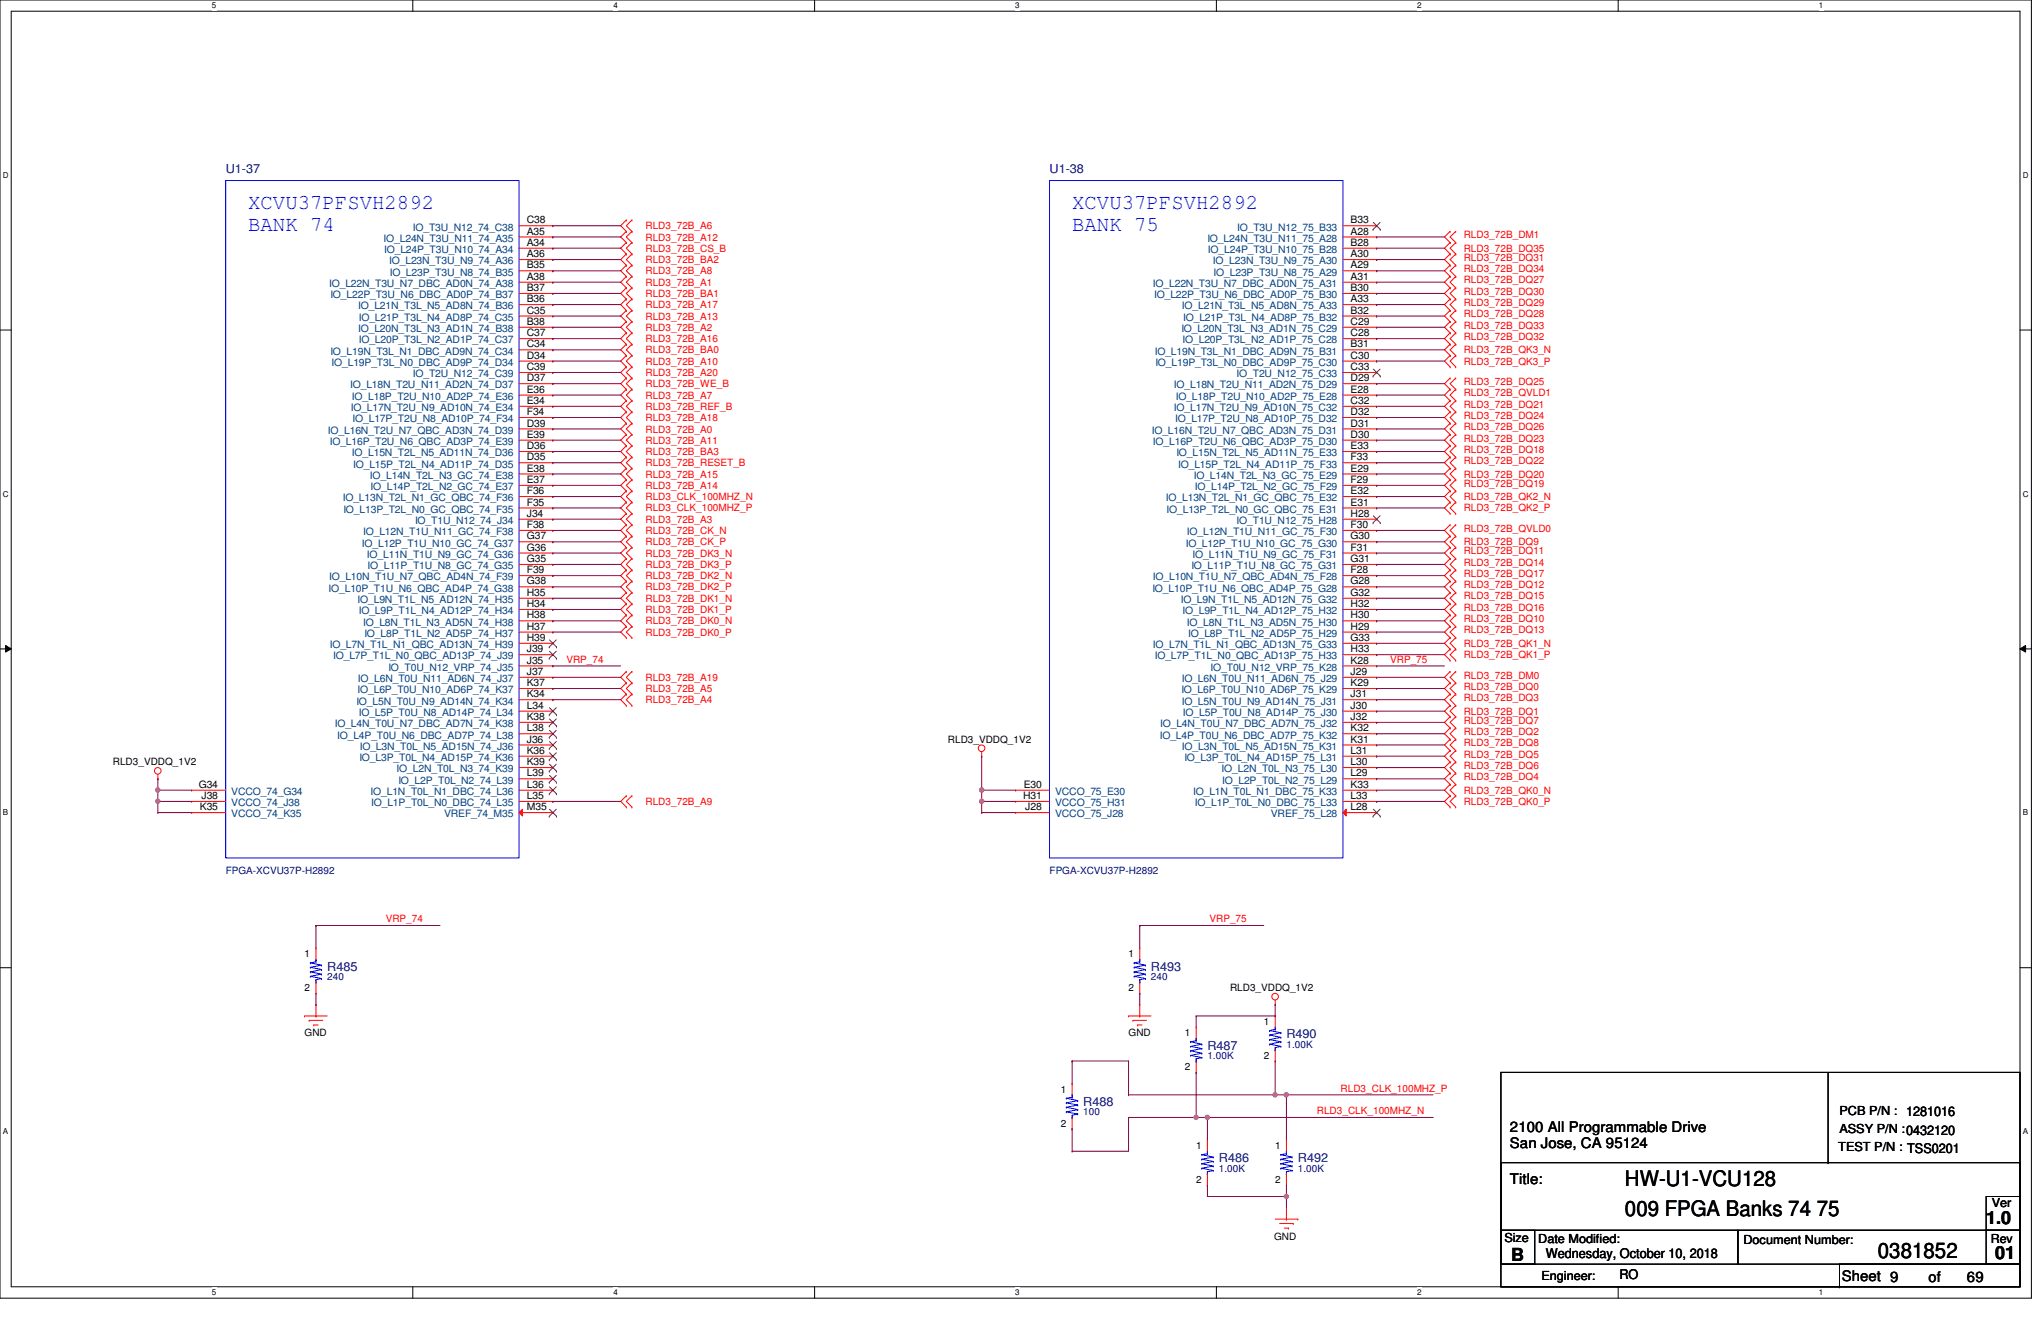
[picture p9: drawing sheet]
<svg xmlns="http://www.w3.org/2000/svg" width="432mm" height="279mm" viewBox="0 0 432 279" stroke-linecap="round" stroke-linejoin="round" font-family="sans-serif">
<defs><g id="words">
<g font-size="4.5" fill="#00f">
<text x="52.5" y="44.2">XCVU37PFSVH2892</text>
<text x="226.8" y="44.2">XCVU37PFSVH2892</text>
<text x="52.5" y="48.9">BANK 74</text>
<text x="226.8" y="48.9">BANK 75</text>
</g>
<g font-size="4.5">
<text x="343.8" y="250.9">HW-U1-VCU128</text>
<text x="343.8" y="257.1">009 FPGA Banks 74 75</text>
<text x="397.3" y="266">0381852</text>
</g>
<g font-size="3.8">
<text x="420.2" y="259">1.0</text>
<text x="319.7" y="266.6">B</text>
<text x="422.1" y="266.4">01</text>
</g>
<g font-size="3.1">
<text x="319.4" y="239.4">2100 All Programmable Drive</text>
<text x="319.4" y="242.7">San Jose, CA 95124</text>
<text x="319.4" y="250.4">Title:</text>
<text x="389.6" y="270.9">Sheet 9</text>
<text x="408" y="271.1">of</text>
<text x="416.1" y="271.1">69</text>
</g>
<g font-size="2.8">
<text x="327.1" y="266.1">Wednesday, October 10, 2018</text>
<text x="342.6" y="270.4">RO</text>
</g>
<g font-size="2.6" fill="#000080">
<text x="47.8" y="36.5">U1-37</text>
<text x="222" y="36.5">U1-38</text>
<text x="69.2" y="205.3">R485</text>
<text x="243.5" y="205.3">R493</text>
<text x="255.4" y="222">R487</text>
<text x="272.2" y="219.6">R490</text>
<text x="229.2" y="233.9">R488</text>
<text x="257.9" y="245.9">R486</text>
<text x="274.6" y="245.9">R492</text>
</g>
<g font-size="2.6">
<text x="389.2" y="235.9">PCB P/N : 1281016</text>
<text x="389.2" y="239.7">ASSY P/N :0432120</text>
<text x="388.9" y="243.5">TEST P/N : TSS0201</text>
<text x="421.4" y="255.2">Ver</text>
<text x="318.3" y="262.6">Size</text>
<text x="325.4" y="262.8">Date Modified:</text>
<text x="368.9" y="263.1">Document Number:</text>
<text x="421.2" y="262.8">Rev</text>
<text x="326.1" y="270.7">Engineer:</text>
</g>
<g font-size="2.2">
<text x="111.5" y="47.2">C38</text>
<text x="285.7" y="47.2">B33</text>
<text x="111.5" y="49.6">A35</text>
<text x="111.5" y="52">A34</text>
<text x="285.7" y="49.6">A28</text>
<text x="285.7" y="52">B28</text>
<text x="111.5" y="54.4">A36</text>
<text x="111.5" y="56.8">B35</text>
<text x="111.5" y="59.2">A38</text>
<text x="285.7" y="54.4">A30</text>
<text x="285.7" y="56.8">A29</text>
<text x="285.7" y="59.2">A31</text>
<text x="111.5" y="61.6">B37</text>
<text x="111.5" y="63.9">B36</text>
<text x="285.7" y="61.6">B30</text>
<text x="285.7" y="63.9">A33</text>
<text x="111.5" y="66.3">C35</text>
<text x="111.5" y="68.7">B38</text>
<text x="111.5" y="71.1">C37</text>
<text x="285.7" y="66.3">B32</text>
<text x="285.7" y="68.7">C29</text>
<text x="285.7" y="71.1">C28</text>
<text x="111.5" y="73.5">C34</text>
<text x="111.5" y="75.9">D34</text>
<text x="285.7" y="73.5">B31</text>
<text x="285.7" y="75.9">C30</text>
<text x="111.5" y="78.3">C39</text>
<text x="111.5" y="80.6">D37</text>
<text x="111.5" y="83.1">E36</text>
<text x="285.7" y="78.3">C33</text>
<text x="285.7" y="80.6">D29</text>
<text x="285.7" y="83.1">E28</text>
<text x="111.5" y="85.4">E34</text>
<text x="111.5" y="87.8">F34</text>
<text x="285.7" y="85.4">C32</text>
<text x="285.7" y="87.8">D32</text>
<text x="111.5" y="90.2">D39</text>
<text x="111.5" y="92.6">E39</text>
<text x="111.5" y="95">D36</text>
<text x="285.7" y="90.2">D31</text>
<text x="285.7" y="92.6">D30</text>
<text x="285.7" y="95">E33</text>
<text x="111.5" y="97.4">D35</text>
<text x="111.5" y="99.7">E38</text>
<text x="285.7" y="97.4">F33</text>
<text x="285.7" y="99.7">E29</text>
<text x="111.5" y="102.2">E37</text>
<text x="111.5" y="104.5">F36</text>
<text x="111.5" y="106.9">F35</text>
<text x="285.7" y="102.2">F29</text>
<text x="285.7" y="104.5">E32</text>
<text x="285.7" y="106.9">E31</text>
<text x="111.5" y="109.3">J34</text>
<text x="111.5" y="111.7">F38</text>
<text x="285.7" y="109.3">H28</text>
<text x="285.7" y="111.7">F30</text>
<text x="111.5" y="114.1">G37</text>
<text x="111.5" y="116.5">G36</text>
<text x="111.5" y="118.9">G35</text>
<text x="285.7" y="114.1">G30</text>
<text x="285.7" y="116.5">F31</text>
<text x="285.7" y="118.9">G31</text>
<text x="111.5" y="121.2">F39</text>
<text x="111.5" y="123.6">G38</text>
<text x="285.7" y="121.2">F28</text>
<text x="285.7" y="123.6">G28</text>
<text x="111.5" y="126">H35</text>
<text x="111.5" y="128.4">H34</text>
<text x="111.5" y="130.8">H38</text>
<text x="285.7" y="126">G32</text>
<text x="285.7" y="128.4">H32</text>
<text x="285.7" y="130.8">H30</text>
<text x="111.5" y="133.2">H37</text>
<text x="111.5" y="135.6">H39</text>
<text x="111.5" y="138">J39</text>
<text x="285.7" y="133.2">H29</text>
<text x="285.7" y="135.6">G33</text>
<text x="285.7" y="138">H33</text>
<text x="111.5" y="140.3">J35</text>
<text x="111.5" y="142.7">J37</text>
<text x="285.7" y="140.3">K28</text>
<text x="285.7" y="142.7">J29</text>
<text x="111.5" y="145.1">K37</text>
<text x="111.5" y="147.5">K34</text>
<text x="111.5" y="149.9">L34</text>
<text x="285.7" y="145.1">K29</text>
<text x="285.7" y="147.5">J31</text>
<text x="285.7" y="149.9">J30</text>
<text x="111.5" y="152.3">K38</text>
<text x="111.5" y="154.7">L38</text>
<text x="285.7" y="152.3">J32</text>
<text x="285.7" y="154.7">K32</text>
<text x="111.5" y="157.1">J36</text>
<text x="111.5" y="159.4">K36</text>
<text x="111.5" y="161.8">K39</text>
<text x="285.7" y="157.1">K31</text>
<text x="285.7" y="159.4">L31</text>
<text x="285.7" y="161.8">L30</text>
<text x="42" y="166.6">G34</text>
<text x="111.5" y="164.2">L39</text>
<text x="111.5" y="166.6">L36</text>
<text x="216.6" y="166.6">E30</text>
<text x="285.7" y="164.2">L29</text>
<text x="285.7" y="166.6">K33</text>
<text x="42.3" y="171.4">K35</text>
<text x="42.6" y="169">J38</text>
<text x="111.5" y="169">L35</text>
<text x="111.5" y="171.4">M35</text>
<text x="216.5" y="169">H31</text>
<text x="216.9" y="171.4">J28</text>
<text x="285.7" y="169">L33</text>
<text x="285.7" y="171.4">L28</text>
</g>
<g font-size="2.2" fill="#004080">
<text x="81.2" y="51.1">IO_L24N_T3U_N11_74_A35</text>
<text x="81.3" y="53.5">IO_L24P_T3U_N10_74_A34</text>
<text x="87.3" y="48.8">IO_T3U_N12_74_C38</text>
<text x="255.4" y="51.1">IO_L24N_T3U_N11_75_A28</text>
<text x="255.6" y="53.5">IO_L24P_T3U_N10_75_B28</text>
<text x="261.7" y="48.8">IO_T3U_N12_75_B33</text>
<text x="82.3" y="55.9">IO_L23N_T3U_N9_74_A36</text>
<text x="82.5" y="58.3">IO_L23P_T3U_N8_74_B35</text>
<text x="256.6" y="55.9">IO_L23N_T3U_N9_75_A30</text>
<text x="256.8" y="58.3">IO_L23P_T3U_N8_75_A29</text>
<text x="69.6" y="60.7">IO_L22N_T3U_N7_DBC_AD0N_74_A38</text>
<text x="69.9" y="63.1">IO_L22P_T3U_N6_DBC_AD0P_74_B37</text>
<text x="75.8" y="65.4">IO_L21N_T3L_N5_AD8N_74_B36</text>
<text x="243.9" y="60.7">IO_L22N_T3U_N7_DBC_AD0N_75_A31</text>
<text x="244.2" y="63.1">IO_L22P_T3U_N6_DBC_AD0P_75_B30</text>
<text x="250.1" y="65.4">IO_L21N_T3L_N5_AD8N_75_A33</text>
<text x="75.8" y="70.2">IO_L20N_T3L_N3_AD1N_74_B38</text>
<text x="75.9" y="67.9">IO_L21P_T3L_N4_AD8P_74_C35</text>
<text x="249.9" y="70.2">IO_L20N_T3L_N3_AD1N_75_C29</text>
<text x="250.3" y="67.9">IO_L21P_T3L_N4_AD8P_75_B32</text>
<text x="69.9" y="75">IO_L19N_T3L_N1_DBC_AD9N_74_C34</text>
<text x="70.1" y="77.4">IO_L19P_T3L_N0_DBC_AD9P_74_D34</text>
<text x="75.9" y="72.6">IO_L20P_T3L_N2_AD1P_74_C37</text>
<text x="244.3" y="75">IO_L19N_T3L_N1_DBC_AD9N_75_B31</text>
<text x="244.4" y="77.4">IO_L19P_T3L_N0_DBC_AD9P_75_C30</text>
<text x="250.2" y="72.6">IO_L20P_T3L_N2_AD1P_75_C28</text>
<text x="74.1" y="82.2">IO_L18N_T2U_N11_AD2N_74_D37</text>
<text x="87.3" y="79.8">IO_T2U_N12_74_C39</text>
<text x="248.4" y="82.2">IO_L18N_T2U_N11_AD2N_75_D29</text>
<text x="261.6" y="79.8">IO_T2U_N12_75_C33</text>
<text x="74.2" y="87">IO_L17N_T2U_N9_AD10N_74_E34</text>
<text x="74.5" y="84.6">IO_L18P_T2U_N10_AD2P_74_E36</text>
<text x="74.6" y="89.3">IO_L17P_T2U_N8_AD10P_74_F34</text>
<text x="248.4" y="87">IO_L17N_T2U_N9_AD10N_75_C32</text>
<text x="248.6" y="89.3">IO_L17P_T2U_N8_AD10P_75_D32</text>
<text x="248.8" y="84.6">IO_L18P_T2U_N10_AD2P_75_E28</text>
<text x="69.4" y="91.7">IO_L16N_T2U_N7_QBC_AD3N_74_D39</text>
<text x="69.8" y="94.1">IO_L16P_T2U_N6_QBC_AD3P_74_E39</text>
<text x="243.7" y="91.7">IO_L16N_T2U_N7_QBC_AD3N_75_D31</text>
<text x="243.9" y="94.1">IO_L16P_T2U_N6_QBC_AD3P_75_D30</text>
<text x="74.5" y="96.5">IO_L15N_T2L_N5_AD11N_74_D36</text>
<text x="74.7" y="98.9">IO_L15P_T2L_N4_AD11P_74_D35</text>
<text x="78.3" y="101.3">IO_L14N_T2L_N3_GC_74_E38</text>
<text x="248.9" y="96.5">IO_L15N_T2L_N5_AD11N_75_E33</text>
<text x="249.3" y="98.9">IO_L15P_T2L_N4_AD11P_75_F33</text>
<text x="252.6" y="101.3">IO_L14N_T2L_N3_GC_75_E29</text>
<text x="72.5" y="106">IO_L13N_T2L_N1_GC_QBC_74_F36</text>
<text x="78.4" y="103.7">IO_L14P_T2L_N2_GC_74_E37</text>
<text x="246.7" y="106">IO_L13N_T2L_N1_GC_QBC_75_E32</text>
<text x="252.8" y="103.7">IO_L14P_T2L_N2_GC_75_F29</text>
<text x="72.6" y="108.5">IO_L13P_T2L_N0_GC_QBC_74_F35</text>
<text x="76.8" y="113.2">IO_L12N_T1U_N11_GC_74_F38</text>
<text x="87.8" y="110.8">IO_T1U_N12_74_J34</text>
<text x="246.8" y="108.5">IO_L13P_T2L_N0_GC_QBC_75_E31</text>
<text x="251.1" y="113.2">IO_L12N_T1U_N11_GC_75_F30</text>
<text x="261.6" y="110.8">IO_T1U_N12_75_H28</text>
<text x="76.6" y="115.6">IO_L12P_T1U_N10_GC_74_G37</text>
<text x="77.6" y="118">IO_L11N_T1U_N9_GC_74_G36</text>
<text x="250.9" y="115.6">IO_L12P_T1U_N10_GC_75_G30</text>
<text x="252.3" y="118">IO_L11N_T1U_N9_GC_75_F31</text>
<text x="69.5" y="125.1">IO_L10P_T1U_N6_QBC_AD4P_74_G38</text>
<text x="69.6" y="122.8">IO_L10N_T1U_N7_QBC_AD4N_74_F39</text>
<text x="77.8" y="120.4">IO_L11P_T1U_N8_GC_74_G35</text>
<text x="243.8" y="125.1">IO_L10P_T1U_N6_QBC_AD4P_75_G28</text>
<text x="243.9" y="122.8">IO_L10N_T1U_N7_QBC_AD4N_75_F28</text>
<text x="252.1" y="120.4">IO_L11P_T1U_N8_GC_75_G31</text>
<text x="75.6" y="127.6">IO_L9N_T1L_N5_AD12N_74_H35</text>
<text x="75.9" y="129.9">IO_L9P_T1L_N4_AD12P_74_H34</text>
<text x="249.8" y="127.6">IO_L9N_T1L_N5_AD12N_75_G32</text>
<text x="250.2" y="129.9">IO_L9P_T1L_N4_AD12P_75_H32</text>
<text x="69.8" y="137.1">IO_L7N_T1L_N1_QBC_AD13N_74_H39</text>
<text x="76.8" y="132.3">IO_L8N_T1L_N3_AD5N_74_H38</text>
<text x="77.1" y="134.7">IO_L8P_T1L_N2_AD5P_74_H37</text>
<text x="243.9" y="137.1">IO_L7N_T1L_N1_QBC_AD13N_75_G33</text>
<text x="251.1" y="132.3">IO_L8N_T1L_N3_AD5N_75_H30</text>
<text x="251.4" y="134.7">IO_L8P_T1L_N2_AD5P_75_H29</text>
<text x="70.5" y="139.5">IO_L7P_T1L_N0_QBC_AD13P_74_J39</text>
<text x="82.2" y="141.9">IO_T0U_N12_VRP_74_J35</text>
<text x="244.3" y="139.5">IO_L7P_T1L_N0_QBC_AD13P_75_H33</text>
<text x="256.1" y="141.9">IO_T0U_N12_VRP_75_K28</text>
<text x="75.4" y="149">IO_L5N_T0U_N9_AD14N_74_K34</text>
<text x="75.6" y="146.6">IO_L6P_T0U_N10_AD6P_74_K37</text>
<text x="75.7" y="144.3">IO_L6N_T0U_N11_AD6N_74_J37</text>
<text x="249.9" y="146.6">IO_L6P_T0U_N10_AD6P_75_K29</text>
<text x="250" y="144.3">IO_L6N_T0U_N11_AD6N_75_J29</text>
<text x="250" y="149">IO_L5N_T0U_N9_AD14N_75_J31</text>
<text x="70.8" y="153.8">IO_L4N_T0U_N7_DBC_AD7N_74_K38</text>
<text x="75.9" y="151.4">IO_L5P_T0U_N8_AD14P_74_L34</text>
<text x="245.4" y="153.8">IO_L4N_T0U_N7_DBC_AD7N_75_J32</text>
<text x="250.3" y="151.4">IO_L5P_T0U_N8_AD14P_75_J30</text>
<text x="71.3" y="156.2">IO_L4P_T0U_N6_DBC_AD7P_74_L38</text>
<text x="76" y="161">IO_L3P_T0L_N4_AD15P_74_K36</text>
<text x="76.1" y="158.6">IO_L3N_T0L_N5_AD15N_74_J36</text>
<text x="245.4" y="156.2">IO_L4P_T0U_N6_DBC_AD7P_75_K32</text>
<text x="250.1" y="158.6">IO_L3N_T0L_N5_AD15N_75_K31</text>
<text x="250.6" y="161">IO_L3P_T0L_N4_AD15P_75_L31</text>
<text x="83.9" y="163.4">IO_L2N_T0L_N3_74_K39</text>
<text x="84.3" y="165.7">IO_L2P_T0L_N2_74_L39</text>
<text x="258.4" y="163.4">IO_L2N_T0L_N3_75_L30</text>
<text x="258.6" y="165.7">IO_L2P_T0L_N2_75_L29</text>
<text x="48.9" y="168.1">VCCO_74_G34</text>
<text x="48.9" y="170.5">VCCO_74_J38</text>
<text x="48.9" y="172.9">VCCO_74_K35</text>
<text x="78.4" y="168.1">IO_L1N_T0L_N1_DBC_74_L36</text>
<text x="78.5" y="170.5">IO_L1P_T0L_N0_DBC_74_L35</text>
<text x="93.9" y="172.9">VREF_74_M35</text>
<text x="223.2" y="168.1">VCCO_75_E30</text>
<text x="223.2" y="170.5">VCCO_75_H31</text>
<text x="223.2" y="172.9">VCCO_75_J28</text>
<text x="252.4" y="168.1">IO_L1N_T0L_N1_DBC_75_K33</text>
<text x="252.8" y="170.5">IO_L1P_T0L_N0_DBC_75_L33</text>
<text x="268.9" y="172.9">VREF_75_L28</text>
</g>
<g font-size="2.1" fill="#f00">
<text x="136.6" y="48.5">RLD3_72B_A6</text>
<text x="136.6" y="50.9">RLD3_72B_A12</text>
<text x="136.6" y="53.3">RLD3_72B_CS_B</text>
<text x="309.7" y="53.3">RLD3_72B_DQ35</text>
<text x="309.7" y="50.4">RLD3_72B_DM1</text>
<text x="136.6" y="55.7">RLD3_72B_BA2</text>
<text x="136.6" y="58">RLD3_72B_A8</text>
<text x="309.7" y="55.2">RLD3_72B_DQ31</text>
<text x="309.7" y="59.9">RLD3_72B_DQ27</text>
<text x="309.7" y="57.6">RLD3_72B_DQ34</text>
<text x="136.6" y="60.4">RLD3_72B_A1</text>
<text x="136.6" y="62.8">RLD3_72B_BA1</text>
<text x="136.6" y="65.2">RLD3_72B_A17</text>
<text x="309.7" y="64.7">RLD3_72B_DQ29</text>
<text x="309.7" y="62.4">RLD3_72B_DQ30</text>
<text x="136.6" y="70">RLD3_72B_A2</text>
<text x="136.6" y="67.6">RLD3_72B_A13</text>
<text x="309.7" y="67.1">RLD3_72B_DQ28</text>
<text x="309.7" y="71.9">RLD3_72B_DQ32</text>
<text x="309.7" y="69.5">RLD3_72B_DQ33</text>
<text x="136.6" y="72.3">RLD3_72B_A16</text>
<text x="136.6" y="74.8">RLD3_72B_BA0</text>
<text x="136.6" y="77.1">RLD3_72B_A10</text>
<text x="309.7" y="77.1">RLD3_72B_QK3_P</text>
<text x="309.7" y="74.8">RLD3_72B_QK3_N</text>
<text x="136.6" y="79.5">RLD3_72B_A20</text>
<text x="136.6" y="81.9">RLD3_72B_WE_B</text>
<text x="309.7" y="83.8">RLD3_72B_QVLD1</text>
<text x="309.7" y="81.4">RLD3_72B_DQ25</text>
<text x="136.6" y="84.3">RLD3_72B_A7</text>
<text x="136.6" y="86.7">RLD3_72B_REF_B</text>
<text x="136.6" y="89.1">RLD3_72B_A18</text>
<text x="309.7" y="86.2">RLD3_72B_DQ21</text>
<text x="309.7" y="88.6">RLD3_72B_DQ24</text>
<text x="136.6" y="91.5">RLD3_72B_A0</text>
<text x="136.6" y="93.9">RLD3_72B_A11</text>
<text x="309.7" y="93.4">RLD3_72B_DQ23</text>
<text x="309.7" y="91">RLD3_72B_DQ26</text>
<text x="309.7" y="95.8">RLD3_72B_DQ18</text>
<text x="136.6" y="98.6">RLD3_72B_RESET_B</text>
<text x="136.6" y="101">RLD3_72B_A15</text>
<text x="136.6" y="96.2">RLD3_72B_BA3</text>
<text x="309.7" y="98.2">RLD3_72B_DQ22</text>
<text x="309.7" y="101">RLD3_72B_DQ20</text>
<text x="136.6" y="105.8">RLD3_CLK_100MHZ_N</text>
<text x="136.6" y="103.4">RLD3_72B_A14</text>
<text x="309.7" y="105.8">RLD3_72B_QK2_N</text>
<text x="309.7" y="102.9">RLD3_72B_DQ19</text>
<text x="136.6" y="108.2">RLD3_CLK_100MHZ_P</text>
<text x="136.6" y="112.9">RLD3_72B_CK_N</text>
<text x="136.6" y="110.6">RLD3_72B_A3</text>
<text x="309.7" y="108.2">RLD3_72B_QK2_P</text>
<text x="309.7" y="112.5">RLD3_72B_QVLD0</text>
<text x="136.6" y="115.4">RLD3_72B_CK_P</text>
<text x="136.6" y="117.7">RLD3_72B_DK3_N</text>
<text x="309.7" y="115.4">RLD3_72B_DQ9</text>
<text x="309.7" y="117.3">RLD3_72B_DQ11</text>
<text x="309.7" y="119.6">RLD3_72B_DQ14</text>
<text x="136.6" y="124.9">RLD3_72B_DK2_P</text>
<text x="136.6" y="122.5">RLD3_72B_DK2_N</text>
<text x="136.6" y="120.1">RLD3_72B_DK3_P</text>
<text x="309.7" y="124.4">RLD3_72B_DQ12</text>
<text x="309.7" y="122">RLD3_72B_DQ17</text>
<text x="136.6" y="129.7">RLD3_72B_DK1_P</text>
<text x="136.6" y="127.3">RLD3_72B_DK1_N</text>
<text x="309.7" y="126.8">RLD3_72B_DQ15</text>
<text x="309.7" y="131.6">RLD3_72B_DQ10</text>
<text x="309.7" y="129.2">RLD3_72B_DQ16</text>
<text x="136.6" y="134.5">RLD3_72B_DK0_P</text>
<text x="136.6" y="132">RLD3_72B_DK0_N</text>
<text x="309.7" y="136.8">RLD3_72B_QK1_N</text>
<text x="309.7" y="134">RLD3_72B_DQ13</text>
<text x="119.8" y="140.2">VRP_74</text>
<text x="136.6" y="144">RLD3_72B_A19</text>
<text x="294.1" y="140.2">VRP_75</text>
<text x="309.7" y="143.5">RLD3_72B_DM0</text>
<text x="309.7" y="139.2">RLD3_72B_QK1_P</text>
<text x="136.6" y="148.8">RLD3_72B_A4</text>
<text x="136.6" y="146.4">RLD3_72B_A5</text>
<text x="309.7" y="145.9">RLD3_72B_DQ0</text>
<text x="309.7" y="148.3">RLD3_72B_DQ3</text>
<text x="309.7" y="155.4">RLD3_72B_DQ2</text>
<text x="309.7" y="153.1">RLD3_72B_DQ7</text>
<text x="309.7" y="151.2">RLD3_72B_DQ1</text>
<text x="309.7" y="157.9">RLD3_72B_DQ8</text>
<text x="309.7" y="160.2">RLD3_72B_DQ5</text>
<text x="309.7" y="165">RLD3_72B_DQ4</text>
<text x="309.7" y="162.6">RLD3_72B_DQ6</text>
<text x="309.7" y="167.9">RLD3_72B_QK0_N</text>
<text x="136.6" y="170.3">RLD3_72B_A9</text>
<text x="309.7" y="170.3">RLD3_72B_QK0_P</text>
<text x="81.6" y="195.1">VRP_74</text>
<text x="255.9" y="195.1">VRP_75</text>
<text x="283.6" y="230.9">RLD3_CLK_100MHZ_P</text>
<text x="278.6" y="235.7">RLD3_CLK_100MHZ_N</text>
</g>
<g font-size="2.1">
<text x="23.9" y="161.9">RLD3_VDDQ_1V2</text>
<text x="200.5" y="157.1">RLD3_VDDQ_1V2</text>
<text x="64.4" y="202.5">1</text>
<text x="238.8" y="202.5">1</text>
<text x="64.4" y="209.6">2</text>
<text x="238.8" y="209.6">2</text>
<text x="260.2" y="209.6">RLD3_VDDQ_1V2</text>
<text x="64.4" y="219.2">GND</text>
<text x="238.8" y="219.2">GND</text>
<text x="250.7" y="219.2">1</text>
<text x="267.4" y="216.8">1</text>
<text x="250.7" y="226.4">2</text>
<text x="267.4" y="224">2</text>
<text x="224.4" y="231.1">1</text>
<text x="224.4" y="238.3">2</text>
<text x="253.1" y="243.1">1</text>
<text x="269.8" y="243.1">1</text>
<text x="253.1" y="250.2">2</text>
<text x="269.8" y="250.2">2</text>
<text x="269.5" y="262.2">GND</text>
</g>
<g font-size="2.1" fill="#000080">
<text x="47.8" y="184.8">FPGA-XCVU37P-H2892</text>
<text x="222" y="184.8">FPGA-XCVU37P-H2892</text>
<text x="69.2" y="207.3">240</text>
<text x="243.5" y="207.3">240</text>
<text x="272.2" y="221.6">1.00K</text>
<text x="255.4" y="224">1.00K</text>
<text x="229.2" y="235.9">100</text>
<text x="257.9" y="247.9">1.00K</text>
<text x="274.6" y="247.9">1.00K</text>
</g>
<g font-size="1.7">
<text x="44.8" y="1.8">5</text>
<text x="129.8" y="1.8">4</text>
<text x="214.8" y="1.8">3</text>
<text x="299.8" y="1.8">2</text>
<text x="384.8" y="1.8">1</text>
<text x=".6" y="37.6">D</text>
<text x="427.9" y="37.6">D</text>
<text x=".6" y="105">C</text>
<text x="427.9" y="105">C</text>
<text x=".6" y="172.5">B</text>
<text x="427.9" y="172.5">B</text>
<text x=".6" y="239.9">A</text>
<text x="427.9" y="239.9">A</text>
<text x="44.8" y="273.9">5</text>
<text x="129.8" y="273.9">4</text>
<text x="214.8" y="273.9">3</text>
<text x="299.8" y="273.9">2</text>
<text x="384.8" y="273.9">1</text>
</g>
</g></defs>
<path d="M0 0h429.8v274.6h-429.8zM2.4 2.4h425v269.8h-425z" fill="none" stroke="#000" stroke-width=".21"/>
<g fill="#fff">
<path d="M44.8 .3h1v1.9h-1z"/>
<path d="M44.8 272.4h1v1.9h-1z"/>
</g>
<path d="M87.3 0v2.4M87.3 272.2v2.3" fill="none" stroke="#000" stroke-width=".21"/>
<g fill="#fff">
<path d="M129.8 .3h.9v1.9h-.9z"/>
<path d="M129.8 272.4h.9v1.9h-.9z"/>
</g>
<path d="M172.3 0v2.4M172.3 272.2v2.3" fill="none" stroke="#000" stroke-width=".21"/>
<g fill="#fff">
<path d="M214.8 .3h.9v1.9h-.9z"/>
<path d="M214.8 272.4h.9v1.9h-.9z"/>
</g>
<path d="M257.3 0v2.4M257.3 272.2v2.3" fill="none" stroke="#000" stroke-width=".21"/>
<g fill="#fff">
<path d="M299.8 .3h.9v1.9h-.9z"/>
<path d="M299.8 272.4h.9v1.9h-.9z"/>
</g>
<path d="M342.3 0v2.4M342.3 272.2v2.3" fill="none" stroke="#000" stroke-width=".21"/>
<g fill="#fff">
<path d="M384.8 .3h.9v1.9h-.9z"/>
<path d="M384.8 272.4h.9v1.9h-.9z"/>
<path d="M.6 36.1h1.2v1.9h-1.2z"/>
<path d="M427.9 36.1h1.3v1.9h-1.3z"/>
<path d="M.6 103.5h1.2v1.9h-1.2z"/>
<path d="M427.9 103.5h1.3v1.9h-1.3z"/>
</g>
<path d="M0 69.8h2.4M427.4 69.8h2.3" fill="none" stroke="#000" stroke-width=".21"/>
<g fill="#fff">
<path d="M.6 170.9h1.1v1.9h-1.1z"/>
<path d="M427.9 170.9h1.2v1.9h-1.2z"/>
</g>
<path d="M0 137.2h2.4M1.2 136.5l1.2 .7-1.2 .7zM427.4 137.2l1.1-.7v1.4zM427.4 137.2h2.3" fill="none" stroke="#000" stroke-width=".21"/>
<path d="M1.2 136.5l1.2 .7-1.2 .7zM427.4 137.2l1.1-.7v1.4z" fill="#000"/>
<g fill="#fff">
<path d="M.6 238.4h1.1v1.9h-1.1z"/>
<path d="M427.9 238.4h1.2v1.9h-1.2z"/>
</g>
<g fill="none" stroke="#000" stroke-width=".21">
<path d="M0 204.7h2.4M427.4 204.7h2.3M317.5 226.8h109.9v45.4h-109.9zM386.8 226.8v19.1M317.5 245.9h109.9v14.3h-109.9zM386.8 245.9h.1M420.2 253.1h7.2v7.1h-7.2zM317.5 260.2h50.2v7.2h-50.2zM317.5 260.2h7.2v7.2h-7.2zM317.5 272.2h71.7M367.7 260.2h59.7v7.2h-59.7zM389.2 267.4h38.2v4.8h-38.2z"/>
<path d="M389.2 272.2h.1M420.2 260.2h7.2v7.2h-7.2z"/>
</g>
<g fill="none" stroke="#f00" stroke-width=".21">
<path d="M132.5 46.5h.1M132.5 48.9h.1M132.5 58.5h.1M132.5 53.7h.1M132.5 56.1h.1M132.5 51.3h.1M132.5 46.5l-1.2 1.3 1.2 1.1M132.5 58.5l-1.2 1.2 1.2 1.2M132.5 53.7l-1.2 1.2 1.2 1.2M132.5 48.9l-1.2 1.2 1.2 1.2M132.5 56.1l-1.2 1.2 1.2 1.2M132.5 51.3l-1.2 1.2 1.2 1.2"/>
<path d="M133.7 48.9h.1M133.7 46.5h.1M133.7 58.5h.1M133.7 56.1h.1M133.7 53.7h.1M133.7 51.3h.1M133.7 46.5l-1.2 1.3 1.2 1.1M133.7 58.5l-1.2 1.2 1.2 1.2M133.7 53.7l-1.2 1.2 1.2 1.2M133.7 48.9l-1.2 1.2 1.2 1.2M133.7 56.1l-1.2 1.2 1.2 1.2M133.7 51.3l-1.2 1.2 1.2 1.2"/>
<path d="M284.1 47.8h7.2M284.1 50.1h7.2M284.1 52.5h7.2M284.1 54.9h7.2M284.1 57.3h7.2M284.1 59.7h7.2M291.3 47.8h.1M291.3 50.1h.1M291.3 52.5h.1M291.3 54.9h.1M291.3 57.3h.1M291.3 59.7h.1"/>
<path d="M306.8 56.1h.1M306.8 53.7h.1M306.8 58.5h.1M306.8 51.3h.1M306.8 48.9h.1M306.8 53.7l-1.2 1.2 1.2 1.2M306.8 58.5l-1.2 1.2 1.2 1.2M306.8 56.1l-1.2 1.2 1.2 1.2M306.8 51.3l-1.2 1.2 1.2 1.2M306.8 48.9l-1.2 1.2 1.2 1.2M308 53.7h.1M308 56.1h.1"/>
<path d="M308 58.5h.1M308 51.3h.1M308 48.9h.1M308 53.7l-1.2 1.2 1.2 1.2M308 58.5l-1.2 1.2 1.2 1.2M308 56.1l-1.2 1.2 1.2 1.2M308 51.3l-1.2 1.2 1.2 1.2M308 48.9l-1.2 1.2 1.2 1.2M132.5 77.6h.1M132.5 80h.1M132.5 68h.1M132.5 70.4h.1"/>
<path d="M132.5 60.9h.1M132.5 63.2h.1M132.5 65.7h.1M132.5 72.8h.1M132.5 75.2h.1M132.5 77.6l-1.2 1.2 1.2 1.2M132.5 68l-1.2 1.2 1.2 1.2M132.5 60.9l-1.2 1.2 1.2 1.1M132.5 80l-1.2 1.2 1.2 1.1M132.5 63.2l-1.2 1.2 1.2 1.3M132.5 65.7l-1.2 1.1 1.2 1.2M132.5 70.4l-1.2 1.2 1.2 1.2"/>
<path d="M132.5 72.8l-1.2 1.2 1.2 1.2M132.5 75.2l-1.2 1.2 1.2 1.2M133.7 80h.1M133.7 77.6h.1M133.7 70.4h.1M133.7 68h.1M133.7 60.9h.1M133.7 63.2h.1M133.7 65.7h.1M133.7 72.8h.1M133.7 75.2h.1M133.7 77.6l-1.2 1.2 1.2 1.2"/>
<path d="M133.7 68l-1.2 1.2 1.2 1.2M133.7 60.9l-1.2 1.2 1.2 1.1M133.7 80l-1.2 1.2 1.2 1.1M133.7 63.2l-1.2 1.2 1.2 1.3M133.7 65.7l-1.2 1.1 1.2 1.2M133.7 70.4l-1.2 1.2 1.2 1.2M133.7 72.8l-1.2 1.2 1.2 1.2M133.7 75.2l-1.2 1.2 1.2 1.2M284.1 62.1h7.2M284.1 64.4h7.2M284.1 66.8h7.2M284.1 69.2h7.2"/>
<path d="M284.1 71.6h7.2M284.1 74h7.2M284.1 76.4h7.2M284.1 78.8h7.2M291.3 62.1h.1M291.3 64.4h.1M291.3 66.8h.1M291.3 69.2h.1M291.3 71.6h.1M291.3 74h.1M291.3 76.4h.1M291.3 78.8h.1"/>
<path d="M306.8 75.2h.1M306.8 77.6h.1M306.8 72.8h.1M306.8 65.7h.1M306.8 63.2h.1M306.8 60.9h.1M306.8 80h.1M306.8 68h.1M306.8 70.4h.1M306.8 75.2l-1.2 1.2 1.2 1.2M306.8 72.8l-1.2 1.2 1.2 1.2M306.8 63.2l-1.2 1.2 1.2 1.3"/>
<path d="M306.8 60.9l-1.2 1.2 1.2 1.1M306.8 80l-1.2 1.2 1.2 1.1M306.8 65.7l-1.2 1.1 1.2 1.2M306.8 70.4l-1.2 1.2 1.2 1.2M306.8 68l-1.2 1.2 1.2 1.2M308 77.6h.1M308 75.2h.1M308 72.8h.1M308 63.2h.1M308 65.7h.1M308 60.9h.1M308 80h.1"/>
<path d="M308 68h.1M308 70.4h.1M308 75.2l-1.2 1.2 1.2 1.2M308 72.8l-1.2 1.2 1.2 1.2M308 63.2l-1.2 1.2 1.2 1.3M308 60.9l-1.2 1.2 1.2 1.1M308 80l-1.2 1.2 1.2 1.1M308 65.7l-1.2 1.1 1.2 1.2M308 70.4l-1.2 1.2 1.2 1.2M308 68l-1.2 1.2 1.2 1.2M132.5 89.5h.1M132.5 91.9h.1"/>
<path d="M132.5 94.3h.1M132.5 82.3h.1M132.5 96.7h.1M132.5 99.1h.1M132.5 84.8h.1M132.5 87.1h.1M132.5 89.5l-1.2 1.2 1.2 1.2M132.5 91.9l-1.2 1.2 1.2 1.2M132.5 96.7l-1.2 1.2 1.2 1.2M132.5 99.1l-1.2 1.1 1.2 1.3M132.5 82.3l-1.2 1.3 1.2 1.2M132.5 94.3l-1.2 1.2 1.2 1.2"/>
<path d="M132.5 84.8l-1.2 1.1 1.2 1.2M132.5 87.1l-1.2 1.2 1.2 1.2M133.7 91.9h.1M133.7 89.5h.1M133.7 94.3h.1M133.7 82.3h.1M133.7 99.1h.1M133.7 96.7h.1M133.7 84.8h.1M133.7 87.1h.1M133.7 89.5l-1.2 1.2 1.2 1.2M133.7 91.9l-1.2 1.2 1.2 1.2"/>
<path d="M133.7 96.7l-1.2 1.2 1.2 1.2M133.7 99.1l-1.2 1.1 1.2 1.3M133.7 82.3l-1.2 1.3 1.2 1.2M133.7 94.3l-1.2 1.2 1.2 1.2M133.7 84.8l-1.2 1.1 1.2 1.2M133.7 87.1l-1.2 1.2 1.2 1.2M284.1 81.2h7.2M284.1 83.6h7.2M284.1 85.9h7.2M284.1 88.3h7.2M284.1 90.7h7.2M284.1 93.1h7.2"/>
<path d="M284.1 95.5h7.2M284.1 97.9h7.2M291.3 81.2h.1M291.3 83.6h.1M291.3 85.9h.1M291.3 88.3h.1M291.3 90.7h.1M291.3 93.1h.1M291.3 95.5h.1M291.3 97.9h.1M306.8 94.3h.1M306.8 91.9h.1"/>
<path d="M306.8 87.1h.1M306.8 84.8h.1M306.8 82.3h.1M306.8 89.5h.1M306.8 99.1h.1M306.8 96.7h.1M306.8 91.9l-1.2 1.2 1.2 1.2M306.8 84.8l-1.2 1.1 1.2 1.2M306.8 82.3l-1.2 1.3 1.2 1.2M306.8 89.5l-1.2 1.2 1.2 1.2M306.8 96.7l-1.2 1.2 1.2 1.2M306.8 87.1l-1.2 1.2 1.2 1.2"/>
<path d="M306.8 94.3l-1.2 1.2 1.2 1.2M306.8 99.1l-1.2 1.1 1.2 1.3M308 91.9h.1M308 94.3h.1M308 84.8h.1M308 87.1h.1M308 82.3h.1M308 89.5h.1M308 96.7h.1M308 99.1h.1M308 91.9l-1.2 1.2 1.2 1.2M308 84.8l-1.2 1.1 1.2 1.2"/>
<path d="M308 82.3l-1.2 1.3 1.2 1.2M308 89.5l-1.2 1.2 1.2 1.2M308 96.7l-1.2 1.2 1.2 1.2M308 87.1l-1.2 1.2 1.2 1.2M308 94.3l-1.2 1.2 1.2 1.2M308 99.1l-1.2 1.1 1.2 1.3M132.5 103.8h.1M132.5 106.2h.1M132.5 108.6h.1M132.5 113.4h.1M132.5 115.8h.1M132.5 111h.1"/>
<path d="M132.5 118.2h.1M132.5 101.5h.1M132.5 103.8l-1.2 1.2 1.2 1.2M132.5 106.2l-1.2 1.2 1.2 1.2M132.5 113.4l-1.2 1.2 1.2 1.2M132.5 111l-1.2 1.2 1.2 1.2M132.5 118.2l-1.2 1.2 1.2 1.2M132.5 115.8l-1.2 1.2 1.2 1.2M132.5 101.5l-1.2 1.2 1.2 1.1M132.5 108.6l-1.2 1.2 1.2 1.2M133.7 106.2h.1M133.7 103.8h.1"/>
<path d="M133.7 108.6h.1M133.7 115.8h.1M133.7 113.4h.1M133.7 111h.1M133.7 118.2h.1M133.7 101.5h.1M133.7 103.8l-1.2 1.2 1.2 1.2M133.7 106.2l-1.2 1.2 1.2 1.2M133.7 113.4l-1.2 1.2 1.2 1.2M133.7 111l-1.2 1.2 1.2 1.2M133.7 118.2l-1.2 1.2 1.2 1.2M133.7 115.8l-1.2 1.2 1.2 1.2"/>
<path d="M133.7 101.5l-1.2 1.2 1.2 1.1M133.7 108.6l-1.2 1.2 1.2 1.2M284.1 100.2h7.2M284.1 102.7h7.2M284.1 105h7.2M284.1 107.4h7.2M284.1 109.8h7.2M284.1 112.2h7.2M284.1 114.6h7.2M284.1 117h7.2M284.1 119.4h7.2M291.3 100.2h.1"/>
<path d="M291.3 102.7h.1M291.3 105h.1M291.3 107.4h.1M291.3 109.8h.1M291.3 112.2h.1M291.3 114.6h.1M291.3 117h.1M291.3 119.4h.1M306.8 106.2h.1M306.8 108.6h.1M306.8 103.8h.1M306.8 101.5h.1"/>
<path d="M306.8 113.4h.1M306.8 115.8h.1M306.8 118.2h.1M306.8 111h.1M306.8 106.2l-1.2 1.2 1.2 1.2M306.8 103.8l-1.2 1.2 1.2 1.2M306.8 101.5l-1.2 1.2 1.2 1.1M306.8 113.4l-1.2 1.2 1.2 1.2M306.8 115.8l-1.2 1.2 1.2 1.2M306.8 118.2l-1.2 1.2 1.2 1.2M306.8 111l-1.2 1.2 1.2 1.2M308 108.6h.1"/>
<path d="M308 106.2h.1M308 103.8h.1M308 101.5h.1M308 115.8h.1M308 113.4h.1M308 118.2h.1M308 111h.1M308 106.2l-1.2 1.2 1.2 1.2M308 103.8l-1.2 1.2 1.2 1.2M308 101.5l-1.2 1.2 1.2 1.1M308 113.4l-1.2 1.2 1.2 1.2M308 115.8l-1.2 1.2 1.2 1.2"/>
<path d="M308 118.2l-1.2 1.2 1.2 1.2M308 111l-1.2 1.2 1.2 1.2M132.5 132.5h.1M132.5 134.9h.1M132.5 130.1h.1M132.5 127.7h.1M132.5 125.3h.1M132.5 122.9h.1M132.5 120.6h.1M132.5 132.5l-1.2 1.2 1.2 1.2M132.5 130.1l-1.2 1.2 1.2 1.2M132.5 127.7l-1.2 1.2 1.2 1.2"/>
<path d="M132.5 125.3l-1.2 1.2 1.2 1.2M132.5 122.9l-1.2 1.2 1.2 1.2M132.5 120.6l-1.2 1.2 1.2 1.1M133.7 134.9h.1M133.7 132.5h.1M133.7 130.1h.1M133.7 127.7h.1M133.7 125.3h.1M133.7 122.9h.1M133.7 120.6h.1M133.7 132.5l-1.2 1.2 1.2 1.2M133.7 130.1l-1.2 1.2 1.2 1.2"/>
<path d="M133.7 127.7l-1.2 1.2 1.2 1.2M133.7 125.3l-1.2 1.2 1.2 1.2M133.7 122.9l-1.2 1.2 1.2 1.2M133.7 120.6l-1.2 1.2 1.2 1.1M284.1 121.8h7.2M284.1 124.1h7.2M284.1 126.5h7.2M284.1 128.9h7.2M284.1 131.3h7.2M284.1 133.7h7.2M284.1 136.1h7.2M284.1 138.5h7.2"/>
<path d="M291.3 121.8h.1M291.3 124.1h.1M291.3 126.5h.1M291.3 128.9h.1M291.3 131.3h.1M291.3 133.7h.1M291.3 136.1h.1M291.3 138.5h.1M306.8 137.3h.1M306.8 139.7h.1M306.8 134.9h.1M306.8 127.7h.1"/>
<path d="M306.8 125.3h.1M306.8 122.9h.1M306.8 120.6h.1M306.8 132.5h.1M306.8 130.1h.1M306.8 137.3l-1.2 1.2 1.2 1.2M306.8 134.9l-1.2 1.2 1.2 1.2M306.8 125.3l-1.2 1.2 1.2 1.2M306.8 122.9l-1.2 1.2 1.2 1.2M306.8 120.6l-1.2 1.2 1.2 1.1M306.8 132.5l-1.2 1.2 1.2 1.2M306.8 130.1l-1.2 1.2 1.2 1.2"/>
<path d="M306.8 127.7l-1.2 1.2 1.2 1.2M308 139.7h.1M308 137.3h.1M308 134.9h.1M308 125.3h.1M308 127.7h.1M308 122.9h.1M308 120.6h.1M308 132.5h.1M308 130.1h.1M308 137.3l-1.2 1.2 1.2 1.2M308 134.9l-1.2 1.2 1.2 1.2"/>
<path d="M308 125.3l-1.2 1.2 1.2 1.2M308 122.9l-1.2 1.2 1.2 1.2M308 120.6l-1.2 1.2 1.2 1.1M308 132.5l-1.2 1.2 1.2 1.2M308 130.1l-1.2 1.2 1.2 1.2M308 127.7l-1.2 1.2 1.2 1.2M132.5 142h.1M132.5 144.4h.1M132.5 146.8h.1M132.5 149.2h.1M132.5 142l-1.2 1.3 1.2 1.1M132.5 146.8l-1.2 1.2 1.2 1.2"/>
<path d="M132.5 144.4l-1.2 1.2 1.2 1.2M133.7 144.4h.1M133.7 142h.1M133.7 149.2h.1M133.7 146.8h.1M133.7 142l-1.2 1.3 1.2 1.1M133.7 146.8l-1.2 1.2 1.2 1.2M133.7 144.4l-1.2 1.2 1.2 1.2M207.7 159.9h.1M207.7 159v.9M284.1 140.8h7.2M284.1 143.3h7.2"/>
<path d="M284.1 145.6h7.2M284.1 148h7.2M284.1 150.4h7.2M284.1 152.8h7.2M284.1 155.2h7.2M284.1 157.6h7.2M284.1 159.9h7.2M291.3 140.8h.1M291.3 143.3h.1M291.3 145.6h.1M291.3 148h.1M291.3 150.4h.1"/>
<path d="M291.3 152.8h.1M291.3 155.2h.1M291.3 157.6h.1M291.3 159.9h.1M306.8 156.4h.1M306.8 154h.1M306.8 158.7h.1M306.8 151.6h.1M306.8 146.8h.1M306.8 144.4h.1M306.8 149.2h.1M306.8 142h.1"/>
<path d="M306.8 154l-1.2 1.2 1.2 1.2M306.8 156.4l-1.2 1.2 1.2 1.1M306.8 151.6l-1.2 1.2 1.2 1.2M306.8 144.4l-1.2 1.2 1.2 1.2M306.8 158.7l-1.2 1.2 1.2 1.3M306.8 146.8l-1.2 1.2 1.2 1.2M306.8 142l-1.2 1.3 1.2 1.1M306.8 149.2l-1.2 1.2 1.2 1.2M308 154h.1M308 156.4h.1M308 158.7h.1M308 151.6h.1"/>
<path d="M308 144.4h.1M308 146.8h.1M308 149.2h.1M308 142h.1M308 154l-1.2 1.2 1.2 1.2M308 156.4l-1.2 1.2 1.2 1.1M308 151.6l-1.2 1.2 1.2 1.2M308 144.4l-1.2 1.2 1.2 1.2M308 158.7l-1.2 1.2 1.2 1.3M308 146.8l-1.2 1.2 1.2 1.2M308 142l-1.2 1.3 1.2 1.1M308 149.2l-1.2 1.2 1.2 1.2"/>
<path d="M33.4 164.7h.1M33.4 163.8v.9M132.5 168.3h.1M132.5 170.7h.1M132.5 168.3l-1.2 1.2 1.2 1.2M133.7 170.7h.1M133.7 168.3h.1M133.7 168.3l-1.2 1.2 1.2 1.2M214.9 167.1h.1M214.9 169.5h.1M214.9 171.9h.1M214.9 167.1h7.1"/>
<path d="M214.9 169.5h7.1M214.9 171.9h7.1M284.1 167.1h7.2M284.1 169.5h7.2M284.1 162.3h7.2M284.1 164.7h7.2M291.3 162.3h.1M291.3 164.7h.1M291.3 167.1h.1M291.3 169.5h.1M306.8 165.9h.1M306.8 163.5h.1"/>
<path d="M306.8 161.2h.1M306.8 168.3h.1M306.8 170.7h.1M306.8 163.5l-1.2 1.2 1.2 1.2M306.8 161.2l-1.2 1.1 1.2 1.2M306.8 168.3l-1.2 1.2 1.2 1.2M306.8 165.9l-1.2 1.2 1.2 1.2M308 163.5h.1M308 165.9h.1M308 161.2h.1M308 170.7h.1M308 168.3h.1"/>
<path d="M308 163.5l-1.2 1.2 1.2 1.2M308 161.2l-1.2 1.1 1.2 1.2M308 168.3l-1.2 1.2 1.2 1.2M308 165.9l-1.2 1.2 1.2 1.2M64.4 214.9h.1M64.4 214.9h4.8M65.4 215.8h.1M65.4 215.8h2.9M66.4 216.8h.1M66.4 216.8h.9M66.8 212.5h.1M66.8 214.9h.1"/>
<path d="M66.8 200.5h.1M66.8 210.1h.1M66.8 200.5v2.4M66.8 207.7v2.4M66.8 212.5v2.4M238.8 214.9h.1M238.8 214.9h4.7M239.7 215.8h.1M239.7 215.8h2.9M240.7 216.8h.1M240.7 216.8h.9M241.1 212.5h.1"/>
<path d="M241.1 214.9h.1M241.1 200.5h.1M241.1 210.1h.1M241.1 200.5v2.4M241.1 207.7v2.4M241.1 212.5v2.4M253.1 217.3h.1M253.1 217.3v2.3M269.8 212.5h.1M269.8 211.5v1M226.8 229.2h.1M226.8 238.8h.1"/>
<path d="M226.8 229.2v2.4M226.8 236.3v2.5M253.1 226.8h.1M253.1 224.4v2.4M255.4 241.1h.1M255.4 250.7h.1M255.4 241.1v2.4M255.4 248.3v2.4M269.8 257.9h4.8M270.7 258.8h2.9M271.7 259.8h.9M272.2 255.4h.1"/>
<path d="M272.2 257.9h.1M272.2 255.4v2.5M272.6 259.8h.1M273.6 258.8h.1M274.6 257.9h.1"/>
<circle cx="207.7" cy="158.3" r=".7"/>
<circle cx="33.4" cy="163" r=".7"/>
<circle cx="269.8" cy="210.8" r=".7"/>
</g>
<g fill="none" stroke="#00f" stroke-width=".21">
<path d="M222 38.2h62.1v143.2h-62.1zM65.7 206.5h.1M65.7 205.6h.1M65.7 204.6h.1M65.7 203.7h.1M65.7 203.7l2.3 .4M65.7 206.5l2.3 .5M65.7 205.6l2.3 .4M65.7 204.6l2.3 .5M66.8 202.9h.1M66.8 207.7h.1M66.8 207.2h.1"/>
<path d="M66.8 203.4h.1M66.8 202.9v.5M66.8 207.2v.5M66.8 203.4l-1.1 .3M68 204.1h.1M68 207h.1M68 206h.1M68 205.1h.1M68 207l-1.2 .2M68 206l-2.3 .5M68 205.1l-2.3 .5M68 204.1l-2.3 .5"/>
<path d="M239.9 206.5h.1M239.9 205.6h.1M239.9 204.6h.1M239.9 203.7h.1M239.9 203.7l2.4 .4M239.9 206.5l2.4 .5M239.9 205.6l2.4 .4M239.9 204.6l2.4 .5M241.1 202.9h.1M241.1 207.7h.1M241.1 207.2h.1M241.1 203.4h.1"/>
<path d="M241.1 202.9v.5M241.1 207.2v.5M241.1 203.4l-1.2 .3M242.3 204.1h.1M242.3 207h.1M242.3 206h.1M242.3 205.1h.1M242.3 207l-1.2 .2M242.3 206l-2.4 .5M242.3 205.1l-2.4 .5M242.3 204.1l-2.4 .5M253.1 219.6h.1"/>
<path d="M253.1 219.6v.5M225.6 235.2h.1M225.6 234.2h.1M225.6 233.3h.1M225.6 232.3h.1M225.6 232.3l2.4 .5M225.6 235.2l2.4 .4M225.6 234.2l2.4 .5M225.6 233.3l2.4 .4M226.8 231.6h.1M226.8 236.3h.1M226.8 235.9h.1"/>
<path d="M226.8 232.1h.1M226.8 231.6v.5M226.8 235.9v.4M226.8 232.1l-1.2 .2M228 232.8h.1M228 235.6h.1M228 234.7h.1M228 233.7h.1M228 235.6l-1.2 .3M228 234.7l-2.4 .5M228 233.7l-2.4 .5M228 232.8l-2.4 .5"/>
<path d="M251.9 223.2h.1M251.9 222.2h.1M251.9 221.3h.1M251.9 220.3h.1M251.9 220.3l2.4 .6M251.9 223.2l2.4 .5M251.9 222.2l2.4 .6M251.9 221.3l2.4 .5M253.1 224.4h.1M253.1 223.9h.1M253.1 220.1h.1M253.1 223.9v.5"/>
<path d="M253.1 220.1l-1.2 .2M254.3 220.9h.1M254.3 223.7h.1M254.3 222.8h.1M254.3 221.8h.1M254.3 223.7l-1.2 .2M254.3 222.8l-2.4 .4M254.3 221.8l-2.4 .4M254.3 220.9l-2.4 .4M254.3 247.1h.1M254.3 246.1h.1M254.3 245.2h.1"/>
<path d="M254.3 244.2h.1M254.3 244.2l2.4 .5M254.3 247.1l2.4 .5M254.3 246.1l2.4 .5M254.3 245.2l2.4 .5M255.4 243.5h.1M255.4 248.3h.1M255.4 247.8h.1M255.4 244h.1M255.4 243.5v.5M255.4 247.8v.5M255.4 244l-1.1 .2"/>
<path d="M256.7 244.7h.1M256.7 247.6h.1M256.7 246.6h.1M256.7 245.7h.1M256.7 247.6l-1.3 .2M256.7 246.6l-2.4 .5M256.7 245.7l-2.4 .4M256.7 244.7l-2.4 .5"/>
</g>
<path d="M290.5 48.5h.1M290.5 47l1.5 1.5M292 47l-1.5 1.5M292 48.5h.1M290.5 79.5h.1M290.5 78.1l1.5 1.4M292 78.1l-1.5 1.4M292 79.5h.1M290.5 110.6h.1M290.5 109.1l1.5 1.5M292 109.1l-1.5 1.5M292 110.6h.1" fill="none" stroke="#804000" stroke-width=".21"/>
<path d="M284.1 171.9l.7-.7v1.4z" fill="#f00"/>
<g fill="none" stroke="#f00" stroke-width=".21">
<path d="M109.8 47.8h7.2M109.8 50.1h7.2M109.8 52.5h7.2M109.8 54.9h7.2M109.8 57.3h7.2M109.8 59.7h7.2M117 47.8h.1M117 50.1h.1M117 52.5h.1M117 54.9h.1M117 57.3h.1M117 59.7h.1"/>
<path d="M109.8 62.1h7.2M109.8 64.4h7.2M109.8 66.8h7.2M109.8 69.2h7.2M109.8 71.6h7.2M109.8 74h7.2M109.8 76.4h7.2M109.8 78.8h7.2M117 62.1h.1M117 64.4h.1M117 66.8h.1M117 69.2h.1"/>
<path d="M117 71.6h.1M117 74h.1M117 76.4h.1M117 78.8h.1M109.8 81.2h7.2M109.8 83.6h7.2M109.8 85.9h7.2M109.8 88.3h7.2M109.8 90.7h7.2M109.8 93.1h7.2M109.8 95.5h7.2M109.8 97.9h7.2"/>
<path d="M117 81.2h.1M117 83.6h.1M117 85.9h.1M117 88.3h.1M117 90.7h.1M117 93.1h.1M117 95.5h.1M117 97.9h.1M109.8 100.2h7.2M109.8 102.7h7.2M109.8 105h7.2M109.8 107.4h7.2"/>
<path d="M109.8 109.8h7.2M109.8 112.2h7.2M109.8 114.6h7.2M109.8 117h7.2M109.8 119.4h7.2M117 100.2h.1M117 102.7h.1M117 105h.1M117 107.4h.1M117 109.8h.1M117 112.2h.1M117 114.6h.1"/>
<path d="M117 117h.1M117 119.4h.1M109.8 121.8h7.2M109.8 124.1h7.2M109.8 126.5h7.2M109.8 128.9h7.2M109.8 131.3h7.2M109.8 133.7h7.2M109.8 136.1h7.2M109.8 138.5h7.2M117 121.8h.1M117 124.1h.1"/>
<path d="M117 126.5h.1M117 128.9h.1M117 131.3h.1M117 133.7h.1M117 136.1h.1M117 138.5h.1M109.8 140.8h7.2M109.8 143.3h7.2M109.8 145.6h7.2M109.8 148h7.2M109.8 150.4h7.2M109.8 152.8h7.2"/>
<path d="M109.8 155.2h7.2M109.8 157.6h7.2M109.8 159.9h7.2M117 140.8h.1M117 143.3h.1M117 145.6h.1M117 148h.1M117 150.4h.1M117 152.8h.1M117 155.2h.1M117 157.6h.1M117 159.9h.1"/>
<path d="M40.6 167.1h.1M40.6 169.5h.1M40.6 171.9h.1M40.6 171.9h7.2M40.6 167.1h7.2M40.6 169.5h7.2M109.8 167.1h7.2M109.8 169.5h7.2M109.8 162.3h7.2M109.8 164.7h7.2M117 162.3h.1M117 164.7h.1"/>
<path d="M117 167.1h.1M117 169.5h.1M284.1 171.9l.7-.7v1.4zM284.1 171.9h7.2M291.3 171.9h.1M269.8 214.9h.1M269.8 214.9v2.4M269.8 224.4h.1M269.8 222v2.4M272.2 241.1h.1M272.2 250.7h.1M272.2 241.1v2.4"/>
<path d="M272.2 248.3v2.4"/>
</g>
<g fill="none" stroke="#804000" stroke-width=".21">
<path d="M116.2 136.8h.1M116.2 139.2h.1M116.2 135.3l1.5 1.5M116.2 137.8l1.5 1.4M117.7 135.3l-1.5 1.5M117.7 137.8l-1.5 1.4M117.7 136.8h.1M117.7 139.2h.1M116.2 151.2h.1M116.2 153.5h.1M116.2 156h.1M116.2 158.3h.1"/>
<path d="M116.2 149.7l1.5 1.5M116.2 152.1l1.5 1.4M116.2 154.5l1.5 1.5M116.2 156.8l1.5 1.5M116.2 159.2l1.5 1.5M117.7 149.7l-1.5 1.5M117.7 152.1l-1.5 1.4M117.7 154.5l-1.5 1.5M117.7 156.8l-1.5 1.5M117.7 159.2l-1.5 1.5M117.7 151.2h.1M117.7 153.5h.1"/>
<path d="M117.7 156h.1M117.7 158.3h.1M116.2 160.7h.1M116.2 163.1h.1M116.2 165.5h.1M116.2 167.9h.1M116.2 161.6l1.5 1.5M116.2 164l1.5 1.5M116.2 166.4l1.5 1.5M117.7 161.6l-1.5 1.5M117.7 164l-1.5 1.5M117.7 166.4l-1.5 1.5"/>
<path d="M117.7 160.7h.1M117.7 163.1h.1M117.7 165.5h.1M117.7 167.9h.1M290.5 172.6h.1M290.5 171.2l1.5 1.4M292 171.2l-1.5 1.4M292 172.6h.1"/>
</g>
<g fill="none" stroke="#00f" stroke-width=".21">
<path d="M47.8 38.2h62v143.2h-62zM268.6 219.9h.1M268.6 218.9h.1M268.6 218h.1M268.6 218l2.4 .4M268.6 219.9l2.4 .4M268.6 218.9l2.4 .5M269.8 217.3h.1M269.8 217.7h.1M269.8 217.3v.4M269.8 217.7l-1.2 .3M271 218.4h.1"/>
<path d="M271 219.4h.1M271 219.4l-2.4 .5M271 218.4l-2.4 .5M268.6 220.9h.1M268.6 220.9l2.4 .4M269.8 222h.1M269.8 221.6h.1M269.8 221.6v.4M271 221.3h.1M271 220.3h.1M271 221.3l-1.2 .3M271 220.3l-2.4 .6"/>
<path d="M271 247.1h.1M271 246.1h.1M271 245.2h.1M271 244.2h.1M271 244.2l2.3 .5M271 247.1l2.3 .5M271 246.1l2.3 .5M271 245.2l2.3 .5M272.2 243.5h.1M272.2 248.3h.1M272.2 247.8h.1M272.2 244h.1"/>
<path d="M272.2 243.5v.5M272.2 247.8v.5M272.2 244l-1.2 .2M273.3 244.7h.1M273.3 247.6h.1M273.3 246.6h.1M273.3 245.7h.1M273.3 247.6l-1.1 .2M273.3 246.6l-2.3 .5M273.3 245.7l-2.3 .4M273.3 244.7l-2.3 .5"/>
</g>
<path d="M109.8 171.9l.7-.7v1.4z" fill="#f00"/>
<path d="M109.8 171.9l.7-.7v1.4zM109.8 171.9h7.2M117 171.9h.1" fill="none" stroke="#f00" stroke-width=".21"/>
<path d="M116.2 172.6h.1M116.2 171.2l1.5 1.4M117.7 171.2l-1.5 1.4M117.7 172.6h.1" fill="none" stroke="#804000" stroke-width=".21"/>
<path d="M207.7 159.9h.1M207.7 159.9v9.6M207.7 167.1h.1M207.7 167.1h7.2" fill="none" stroke="#800040" stroke-width=".21"/>
<circle cx="207.7" cy="167.1" r=".47" fill="#f0f"/>
<circle cx="207.7" cy="167.1" r=".47" fill="none" stroke="#f0f" stroke-width=".21"/>
<path d="M207.7 169.5h.1M207.7 169.5h7.2" fill="none" stroke="#800040" stroke-width=".21"/>
<circle cx="207.7" cy="169.5" r=".46" fill="#f0f"/>
<circle cx="207.7" cy="169.5" r=".46" fill="none" stroke="#f0f" stroke-width=".21"/>
<path d="M33.4 164.7h.1M33.4 167.1h.1M33.4 164.7v4.8M33.4 167.1h7.2M207.7 169.5h.1M207.7 171.9h.1M207.7 169.5v2.4M207.7 171.9h7.2" fill="none" stroke="#800040" stroke-width=".21"/>
<circle cx="33.4" cy="169.5" r=".45" fill="#f0f"/>
<circle cx="33.4" cy="169.5" r=".45" fill="none" stroke="#f0f" stroke-width=".21"/>
<circle cx="33.4" cy="167.1" r=".46" fill="#f0f"/>
<circle cx="33.4" cy="167.1" r=".46" fill="none" stroke="#f0f" stroke-width=".21"/>
<g fill="none" stroke="#800040" stroke-width=".21">
<path d="M117 47.8h.1M117 50.1h.1M117 52.5h.1M117 54.9h.1M117 57.3h.1M117 59.7h.1M117 47.8h14.3M117 50.1h14.3M117 52.5h14.3M117 54.9h14.3M117 57.3h14.3M117 59.7h14.3"/>
<path d="M291.3 59.7h.1M291.3 57.3h.1M291.3 54.9h.1M291.3 52.5h.1M291.3 50.1h.1M291.3 50.1h14.3M291.3 52.5h14.3M291.3 54.9h14.3M291.3 57.3h14.3M291.3 59.7h14.3M117 62.1h.1M117 64.4h.1"/>
<path d="M117 66.8h.1M117 69.2h.1M117 71.6h.1M117 74h.1M117 76.4h.1M117 78.8h.1M117 62.1h14.3M117 64.4h14.3M117 66.8h14.3M117 69.2h14.3M117 71.6h14.3M117 74h14.3"/>
<path d="M117 76.4h14.3M117 78.8h14.3M291.3 76.4h.1M291.3 74h.1M291.3 71.6h.1M291.3 69.2h.1M291.3 66.8h.1M291.3 64.4h.1M291.3 62.1h.1M291.3 62.1h14.3M291.3 64.4h14.3M291.3 66.8h14.3"/>
<path d="M291.3 69.2h14.3M291.3 71.6h14.3M291.3 74h14.3M291.3 76.4h14.3M117 81.2h.1M117 83.6h.1M117 85.9h.1M117 88.3h.1M117 90.7h.1M117 93.1h.1M117 95.5h.1M117 97.9h.1"/>
<path d="M117 81.2h14.3M117 83.6h14.3M117 85.9h14.3M117 88.3h14.3M117 90.7h14.3M117 93.1h14.3M117 95.5h14.3M117 97.9h14.3M291.3 81.2h.1M291.3 97.9h.1M291.3 95.5h.1M291.3 93.1h.1"/>
<path d="M291.3 90.7h.1M291.3 88.3h.1M291.3 85.9h.1M291.3 83.6h.1M291.3 81.2h14.3M291.3 83.6h14.3M291.3 85.9h14.3M291.3 88.3h14.3M291.3 90.7h14.3M291.3 93.1h14.3M291.3 95.5h14.3M291.3 97.9h14.3"/>
<path d="M117 107.4h.1M117 105h.1M117 109.8h.1M117 114.6h.1M117 112.2h.1M117 100.2h.1M117 102.7h.1M117 119.4h.1M117 117h.1M117 107.4h14.3M117 105h14.3M117 109.8h14.3"/>
<path d="M117 114.6h14.3M117 112.2h14.3M117 100.2h14.3M117 102.7h14.3M117 119.4h14.3M117 117h14.3M291.3 112.2h.1M291.3 107.4h.1M291.3 105h.1M291.3 119.4h.1M291.3 117h.1M291.3 114.6h.1"/>
<path d="M291.3 102.7h.1M291.3 100.2h.1M291.3 107.4h14.3M291.3 105h14.3M291.3 114.6h14.3M291.3 112.2h14.3M291.3 100.2h14.3M291.3 102.7h14.3M291.3 119.4h14.3M291.3 117h14.3M117 133.7h.1M117 131.3h.1"/>
<path d="M117 128.9h.1M117 126.5h.1M117 124.1h.1M117 121.8h.1M117 133.7h14.3M117 131.3h14.3M117 128.9h14.3M117 126.5h14.3M117 124.1h14.3M117 121.8h14.3M291.3 138.5h.1M291.3 136.1h.1"/>
<path d="M291.3 133.7h.1M291.3 131.3h.1M291.3 128.9h.1M291.3 126.5h.1M291.3 124.1h.1M291.3 121.8h.1M291.3 133.7h14.3M291.3 131.3h14.3M291.3 128.9h14.3M291.3 126.5h14.3M291.3 138.5h14.3M291.3 136.1h14.3"/>
<path d="M291.3 124.1h14.3M291.3 121.8h14.3M117 148h.1M117 145.6h.1M117 143.3h.1M117 140.8h.1M117 148h14.3M117 145.6h14.3M117 143.3h14.3M117 140.8h14.3M291.3 140.8h.1M291.3 159.9h.1"/>
<path d="M291.3 157.6h.1M291.3 155.2h.1M291.3 152.8h.1M291.3 150.4h.1M291.3 148h.1M291.3 145.6h.1M291.3 143.3h.1M291.3 148h14.3M291.3 145.6h14.3M291.3 143.3h14.3M291.3 140.8h14.3M291.3 159.9h14.3"/>
<path d="M291.3 157.6h14.3M291.3 155.2h14.3M291.3 152.8h14.3M291.3 150.4h14.3M33.4 169.5h.1M33.4 171.9h.1M33.4 169.5h7.2M33.4 169.5v2.4M33.4 171.9h7.2M117 169.5h.1M117 169.5h14.3M291.3 167.1h.1"/>
<path d="M291.3 169.5h.1M291.3 164.7h.1M291.3 162.3h.1M291.3 169.5h14.3M291.3 167.1h14.3M291.3 164.7h14.3M291.3 162.3h14.3M66.8 195.7h.1M66.8 195.7h26.3M66.8 195.7v4.8M241.1 195.7h.1M241.1 195.7h26.3"/>
<path d="M241.1 195.7v4.8M66.8 212.5h.1M66.8 210.1v2.4M241.1 210.1h.1M241.1 210.1v2.4M253.1 214.9h.1M253.1 214.9v2.4M253.1 214.9h16.7M269.8 212.5h.1M269.8 214.9h.1M269.8 212.5v2.4M226.8 224.4h.1"/>
<path d="M226.8 238.8h.1M226.8 224.4v4.8M226.8 238.8v4.7M253.1 226.8h.1M253.1 236.3h.1M253.1 226.8v9.5M253.1 236.3h2.3M269.8 224.4h.1M269.8 231.6h.1M269.8 224.4v7.2M269.8 231.6h2.4"/>
</g>
<circle cx="272.1" cy="231.6" r=".46" fill="#f0f"/>
<circle cx="272.1" cy="231.6" r=".46" fill="none" stroke="#f0f" stroke-width=".21"/>
<circle cx="269.7" cy="231.6" r=".46" fill="#f0f"/>
<circle cx="269.7" cy="231.6" r=".46" fill="none" stroke="#f0f" stroke-width=".21"/>
<path d="M255.4 236.3h.1M255.4 236.3v4.8M255.4 236.3h47.8M272.2 231.6h.1M272.2 231.6v9.5M272.2 231.6h31" fill="none" stroke="#800040" stroke-width=".21"/>
<circle cx="255.4" cy="236.3" r=".46" fill="#f0f"/>
<circle cx="255.4" cy="236.3" r=".46" fill="none" stroke="#f0f" stroke-width=".21"/>
<path d="M255.4 250.7h.1M255.4 250.7v2.4h16.8M272.2 250.7h.1M272.2 253.1h.1M272.2 250.7v2.4" fill="none" stroke="#800040" stroke-width=".21"/>
<circle cx="272.1" cy="253" r=".45" fill="#f0f"/>
<circle cx="272.1" cy="253" r=".45" fill="none" stroke="#f0f" stroke-width=".21"/>
<path d="M226.8 224.4h.1M226.8 224.4h12M238.8 224.4h.1M238.8 231.6h.1M238.8 236.3h.1M238.8 224.4v7.2M238.8 236.3v7.2h-12M238.8 231.6h31M238.8 236.3h14.3M226.8 243.5h.1M272.2 253.1h.1M272.2 253.1v2.3" fill="none" stroke="#800040" stroke-width=".21"/>
<circle cx="253" cy="236.3" r=".45" fill="#f0f"/>
<circle cx="253" cy="236.3" r=".45" fill="none" stroke="#f0f" stroke-width=".21"/>
<circle cx="207.7" cy="167.1" r=".47" fill="#f0f"/>
<circle cx="207.7" cy="167.1" r=".47" fill="none" stroke="#f0f" stroke-width=".21"/>
<circle cx="207.7" cy="169.5" r=".46" fill="#f0f"/>
<circle cx="207.7" cy="169.5" r=".46" fill="none" stroke="#f0f" stroke-width=".21"/>
<circle cx="33.4" cy="169.5" r=".45" fill="#f0f"/>
<circle cx="33.4" cy="169.5" r=".45" fill="none" stroke="#f0f" stroke-width=".21"/>
<circle cx="33.4" cy="167.1" r=".46" fill="#f0f"/>
<circle cx="33.4" cy="167.1" r=".46" fill="none" stroke="#f0f" stroke-width=".21"/>
<circle cx="272.1" cy="231.6" r=".46" fill="#f0f"/>
<circle cx="272.1" cy="231.6" r=".46" fill="none" stroke="#f0f" stroke-width=".21"/>
<circle cx="269.7" cy="231.6" r=".46" fill="#f0f"/>
<circle cx="269.7" cy="231.6" r=".46" fill="none" stroke="#f0f" stroke-width=".21"/>
<circle cx="255.4" cy="236.3" r=".46" fill="#f0f"/>
<circle cx="255.4" cy="236.3" r=".46" fill="none" stroke="#f0f" stroke-width=".21"/>
<circle cx="272.1" cy="253" r=".45" fill="#f0f"/>
<circle cx="272.1" cy="253" r=".45" fill="none" stroke="#f0f" stroke-width=".21"/>
<circle cx="253" cy="236.3" r=".45" fill="#f0f"/>
<circle cx="253" cy="236.3" r=".45" fill="none" stroke="#f0f" stroke-width=".21"/>
<use href="#words"/>
</svg>
